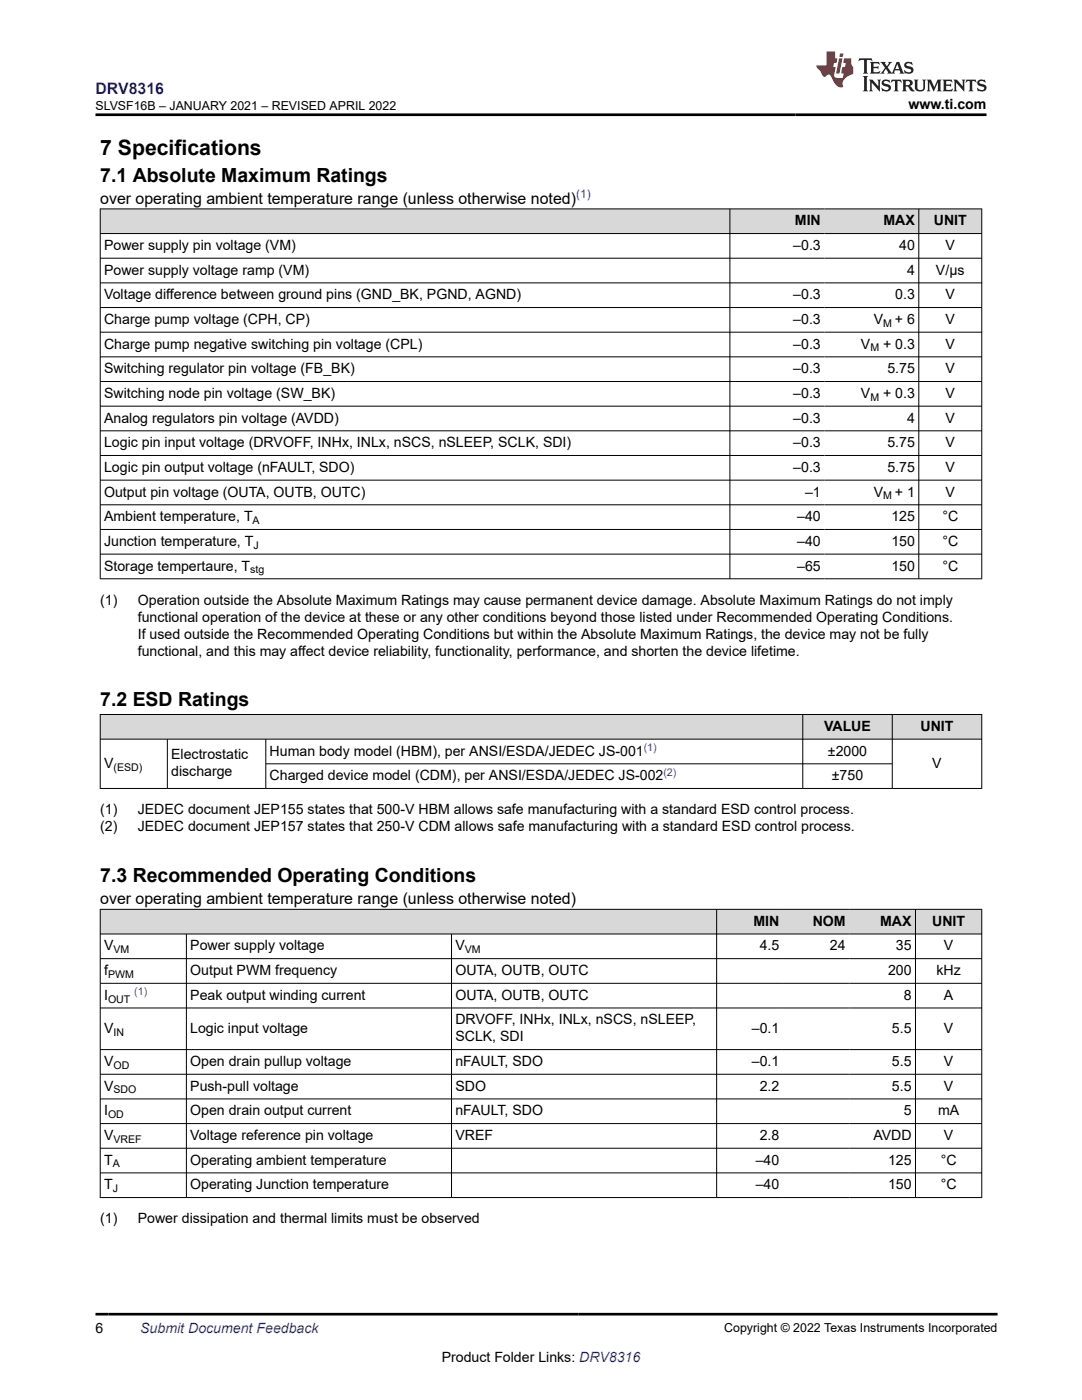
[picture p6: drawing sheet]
<svg xmlns="http://www.w3.org/2000/svg" width="216mm" height="279mm" viewBox="0 0 216 279" stroke-linecap="round" stroke-linejoin="round" font-family="sans-serif">
<defs><g id="words">
<text font-size="4.2" x="20" y="30.9">7 Specifications</text>
<g font-size="3.9">
<text x="20" y="36.3">7.1 Absolute Maximum Ratings</text>
<text x="20" y="141">7.2 ESD Ratings</text>
<text x="20" y="176">7.3 Recommended Operating Conditions</text>
</g>
<text font-size="3.2" fill="#00f" x="19" y="18.7">DRV8316</text>
<g font-size="3.2">
<text x="20" y="40.6">over operating ambient temperature range (unless otherwise noted)</text>
<text x="20" y="180.4">over operating ambient temperature range (unless otherwise noted)</text>
</g>
<g font-size="2.8">
<text x="181.3" y="21.8">www.ti.com</text>
<text x="158.6" y="45">MIN</text>
<text x="176.3" y="45">MAX</text>
<text x="186.3" y="45">UNIT</text>
<text x="20.8" y="49.9">Power supply pin voltage (VM)</text>
<text x="158.3" y="49.9">–0.3</text>
<text x="179.4" y="49.9">40</text>
<text x="188.7" y="49.9">V</text>
<text x="20.8" y="54.8">Power supply voltage ramp (VM)</text>
<text x="20.8" y="59.7">Voltage difference between ground pins (GND_BK, PGND, AGND)</text>
<text x="158.3" y="59.7">–0.3</text>
<text x="178.6" y="59.7">0.3</text>
<text x="181" y="54.8">4</text>
<text x="186.8" y="54.8">V/µs</text>
<text x="188.7" y="59.7">V</text>
<text x="20.8" y="64.6">Charge pump voltage (CPH, CP)</text>
<text x="158.3" y="64.6">–0.3</text>
<text x="174.3" y="64.6">V</text>
<text x="178.6" y="64.6">+ 6</text>
<text x="188.7" y="64.6">V</text>
<text x="20.8" y="69.6">Charge pump negative switching pin voltage (CPL)</text>
<text x="158.3" y="69.6">–0.3</text>
<text x="171.8" y="69.6">V</text>
<text x="176.2" y="69.6">+ 0.3</text>
<text x="188.7" y="69.6">V</text>
<text x="20.8" y="74.5">Switching regulator pin voltage (FB_BK)</text>
<text x="158.3" y="74.5">–0.3</text>
<text x="177.1" y="74.5">5.75</text>
<text x="188.7" y="74.5">V</text>
<text x="20.8" y="79.4">Switching node pin voltage (SW_BK)</text>
<text x="158.3" y="79.4">–0.3</text>
<text x="171.8" y="79.4">V</text>
<text x="176.2" y="79.4">+ 0.3</text>
<text x="188.7" y="79.4">V</text>
<text x="20.8" y="84.3">Analog regulators pin voltage (AVDD)</text>
<text x="20.8" y="89.3">Logic pin input voltage (DRVOFF, INHx, INLx, nSCS, nSLEEP, SCLK, SDI)</text>
<text x="158.3" y="84.3">–0.3</text>
<text x="158.3" y="89.3">–0.3</text>
<text x="177.1" y="89.3">5.75</text>
<text x="181" y="84.3">4</text>
<text x="188.7" y="84.3">V</text>
<text x="188.7" y="89.3">V</text>
<text x="20.8" y="94.2">Logic pin output voltage (nFAULT, SDO)</text>
<text x="158.3" y="94.2">–0.3</text>
<text x="177.1" y="94.2">5.75</text>
<text x="188.7" y="94.2">V</text>
<text x="20.8" y="99.1">Output pin voltage (OUTA, OUTB, OUTC)</text>
<text x="160.6" y="99.1">–1</text>
<text x="174.3" y="99.1">V</text>
<text x="178.6" y="99.1">+ 1</text>
<text x="188.7" y="99.1">V</text>
<text x="20.8" y="104">Ambient temperature, T</text>
<text x="159.1" y="104">–40</text>
<text x="177.9" y="104">125</text>
<text x="188" y="104">°C</text>
<text x="20.8" y="108.9">Junction temperature, T</text>
<text x="20.8" y="113.9">Storage tempertaure, T</text>
<text x="159.1" y="108.9">–40</text>
<text x="159.1" y="113.9">–65</text>
<text x="177.9" y="108.9">150</text>
<text x="177.9" y="113.9">150</text>
<text x="188" y="108.9">°C</text>
<text x="188" y="113.9">°C</text>
<text x="20" y="120.7">(1)</text>
<text x="27.5" y="120.7">Operation outside the Absolute Maximum Ratings may cause permanent device damage. Absolute Maximum Ratings do not imply</text>
<text x="27.5" y="124">functional operation of the device at these or any other conditions beyond those listed under Recommended Operating Conditions.</text>
<text x="27.5" y="127.4">If used outside the Recommended Operating Conditions but within the Absolute Maximum Ratings, the device may not be fully</text>
<text x="27.5" y="130.8">functional, and this may affect device reliability, functionality, performance, and shorten the device lifetime.</text>
<text x="164.4" y="145.9">VALUE</text>
<text x="183.7" y="145.9">UNIT</text>
<text x="20.8" y="153.2">V</text>
<text x="34.2" y="151.6">Electrostatic</text>
<text x="34.2" y="154.9">discharge</text>
<text x="53.8" y="150.8">Human body model (HBM), per ANSI/ESDA/JEDEC JS-001</text>
<text x="53.8" y="155.7">Charged device model (CDM), per ANSI/ESDA/JEDEC JS-002</text>
<text x="165.2" y="150.8">±2000</text>
<text x="166" y="155.7">±750</text>
<text x="186" y="153.2">V</text>
<text x="20" y="162.5">(1)</text>
<text x="20" y="165.9">(2)</text>
<text x="27.5" y="162.5">JEDEC document JEP155 states that 500-V HBM allows safe manufacturing with a standard ESD control process.</text>
<text x="27.5" y="165.9">JEDEC document JEP157 states that 250-V CDM allows safe manufacturing with a standard ESD control process.</text>
<text x="150.3" y="184.8">MIN</text>
<text x="162.2" y="184.8">NOM</text>
<text x="175.6" y="184.8">MAX</text>
<text x="186" y="184.8">UNIT</text>
<text x="20.8" y="189.7">V</text>
<text x="38" y="189.7">Power supply voltage</text>
<text x="90.9" y="189.7">V</text>
<text x="151.6" y="189.7">4.5</text>
<text x="165.6" y="189.7">24</text>
<text x="178.8" y="189.7">35</text>
<text x="188.3" y="189.7">V</text>
<text x="20.8" y="194.6">f</text>
<text x="38" y="194.6">Output PWM frequency</text>
<text x="90.9" y="194.6">OUTA, OUTB, OUTC</text>
<text x="177.2" y="194.6">200</text>
<text x="186.9" y="194.6">kHz</text>
<text x="20.8" y="199.5">I</text>
<text x="38" y="199.5">Peak output winding current</text>
<text x="90.9" y="199.5">OUTA, OUTB, OUTC</text>
<text x="180.3" y="199.5">8</text>
<text x="188.3" y="199.5">A</text>
<text x="20.8" y="206.1">V</text>
<text x="38" y="206.1">Logic input voltage</text>
<text x="90.9" y="204.4">DRVOFF, INHx, INLx, nSCS, nSLEEP,</text>
<text x="90.9" y="207.8">SCLK, SDI</text>
<text x="150" y="206.1">–0.1</text>
<text x="178" y="206.1">5.5</text>
<text x="188.3" y="206.1">V</text>
<text x="20.8" y="212.7">V</text>
<text x="38" y="212.7">Open drain pullup voltage</text>
<text x="90.9" y="212.7">nFAULT, SDO</text>
<text x="150" y="212.7">–0.1</text>
<text x="178" y="212.7">5.5</text>
<text x="188.3" y="212.7">V</text>
<text x="20.8" y="217.7">V</text>
<text x="38" y="217.7">Push-pull voltage</text>
<text x="90.9" y="217.7">SDO</text>
<text x="151.6" y="217.7">2.2</text>
<text x="178" y="217.7">5.5</text>
<text x="188.3" y="217.7">V</text>
<text x="20.8" y="222.6">I</text>
<text x="20.8" y="227.5">V</text>
<text x="38" y="222.6">Open drain output current</text>
<text x="38" y="227.5">Voltage reference pin voltage</text>
<text x="90.9" y="222.6">nFAULT, SDO</text>
<text x="90.9" y="227.5">VREF</text>
<text x="151.6" y="227.5">2.8</text>
<text x="174.3" y="227.5">AVDD</text>
<text x="180.3" y="222.6">5</text>
<text x="187.2" y="222.6">mA</text>
<text x="188.3" y="227.5">V</text>
<text x="20.8" y="232.4">T</text>
<text x="38" y="232.4">Operating ambient temperature</text>
<text x="150.8" y="232.4">–40</text>
<text x="177.2" y="232.4">125</text>
<text x="187.7" y="232.4">°C</text>
<text x="20.8" y="237.4">T</text>
<text x="38" y="237.4">Operating Junction temperature</text>
<text x="150.8" y="237.4">–40</text>
<text x="177.2" y="237.4">150</text>
<text x="187.7" y="237.4">°C</text>
<text x="20" y="244.2">(1)</text>
<text x="27.5" y="244.2">Power dissipation and thermal limits must be observed</text>
<text x="19" y="266.1">6</text>
<text x="88.1" y="271.7">Product Folder Links: DRV8316</text>
</g>
<text font-size="2.8" fill="#00f" x="28" y="266.1">Submit Document Feedback</text>
<g font-size="2.5">
<text x="19.1" y="21.9">SLVSF16B – JANUARY 2021 – REVISED APRIL 2022</text>
<text x="144.5" y="265.8">Copyright © 2022 Texas Instruments Incorporated</text>
</g>
<text font-size="2.4" fill="#00f" x="115" y="39.6">(1)</text>
<g font-size="2.1">
<text x="176.2" y="65.2">M</text>
<text x="173.7" y="70.1">M</text>
<text x="173.7" y="80">M</text>
<text x="176.2" y="99.7">M</text>
<text x="50.4" y="104.6">A</text>
<text x="50.6" y="109.5">J</text>
<text x="49.9" y="114.4">stg</text>
<text x="22.6" y="153.8">(ESD)</text>
<text x="22.6" y="190.2">VM</text>
<text x="92.7" y="190.2">VM</text>
<text x="21.6" y="195.2">PWM</text>
<text x="21.6" y="200.1">OUT</text>
<text x="22.6" y="206.7">IN</text>
<text x="22.6" y="213.3">OD</text>
<text x="22.6" y="218.2">SDO</text>
<text x="21.6" y="223.2">OD</text>
<text x="22.5" y="233">A</text>
<text x="22.6" y="228.1">VREF</text>
<text x="22.5" y="237.9">J</text>
</g>
<g font-size="2.1" fill="#00f">
<text x="128.5" y="149.8">(1)</text>
<text x="132.4" y="154.8">(2)</text>
<text x="26.8" y="198.6">(1)</text>
</g>
</g></defs>
<g fill="#d8d8d8">
<path d="M20 41.7h175.9v4.9h-175.9z" fill-rule="evenodd"/>
<path d="M20.1 41.8h125.5v4.7h-125.5z" fill-rule="evenodd"/>
<path d="M145.7 41.8h18.8v4.7h-18.8z" fill-rule="evenodd"/>
<path d="M164.5 41.8h18.8v4.7h-18.8z" fill-rule="evenodd"/>
<path d="M183.4 41.8h12.4v4.7h-12.4z" fill-rule="evenodd"/>
</g>
<g fill="none" stroke="#000" stroke-width=".2">
<path d="M19.9 41.7h176.1M19.9 46.6h176.1M19.9 51.5h176.1M19.9 56.5h176.1M20 41.6v74M145.6 41.6v74M183.3 41.6v74M195.9 41.6v74M19.9 61.4h176.1M19.9 66.3h176.1M19.9 71.2h176.1M19.9 76.1h176.1"/>
<path d="M19.9 81.1h176.1M19.9 86h176.1M19.9 90.9h176.1M19.9 95.8h176.1M19.9 100.7h176.1M19.9 105.7h176.1M19.9 110.6h176.1M19.9 115.5h176.1"/>
</g>
<g fill="#d8d8d8">
<path d="M20 142.6h175.9v4.9h-175.9z" fill-rule="evenodd"/>
<path d="M20.1 142.7h140v4.8h-140z" fill-rule="evenodd"/>
<path d="M160.2 142.7h17.8v4.8h-17.8z" fill-rule="evenodd"/>
<path d="M178.1 142.7h17.7v4.8h-17.7z" fill-rule="evenodd"/>
</g>
<path d="M19.9 142.6h176.1M19.9 147.5h176.1M19.9 157.4h176.1M20 142.5v14.9M33.4 147.5v9.9M53 147.5v9.9M53 152.4h125.1M160.2 142.5v14.9M178 142.5v14.9M195.9 142.5v14.9" fill="none" stroke="#000" stroke-width=".2"/>
<g fill="#d8d8d8">
<path d="M20 181.5h175.9v4.9h-175.9z" fill-rule="evenodd"/>
<path d="M20.1 181.5h122.8v4.8h-122.8z" fill-rule="evenodd"/>
<path d="M143.1 181.5h13.1v4.8h-13.1z" fill-rule="evenodd"/>
<path d="M156.2 181.5h13.2v4.8h-13.2z" fill-rule="evenodd"/>
<path d="M169.4 181.5h13.2v4.8h-13.2z" fill-rule="evenodd"/>
<path d="M182.7 181.5h13.1v4.8h-13.1z" fill-rule="evenodd"/>
</g>
<g fill="none" stroke="#000" stroke-width=".2">
<path d="M19.9 181.5h176.1M19.9 186.4h176.1M19.9 191.3h176.1M19.9 196.2h176.1M20 181.4v57.7M37.2 186.4v52.7M90.1 186.4v52.7M143 181.4v57.7M182.7 181.4v57.7M195.9 181.4v57.7M19.9 201.2h176.1M19.9 209.5h176.1"/>
<path d="M19.9 214.4h176.1M19.9 219.3h176.1M19.9 224.2h176.1M19.9 229.2h176.1M19.9 234.1h176.1M19.9 239h176.1"/>
</g>
<path d="M171.5 11.6l-.2 .6 .5-.2h.6v.1v2.2l-.2 .4h1l-.2-.4v-2.2v-.1h.5l.5 .2-.1-.6zM173.6 12.4l.2 .3v1.6l-.2 .4h1.9l.1-.6a1.08 1.08 0 0 1-1.3 .2v-.7h.6l.4 .2v-.7l-.4 .2h-.6v-.5l.2-.2a1 1 0 0 1 1 .3l-.1-.5zM175.7 12.4l.9 1.1-1 1.2h.9l-.2-.2 .5-.8 .4 .8-.2 .2h1.6l-.2-.2 .2-.5h.9l.1 .5-.1 .2h.9l-.2-.4-.8-1.9h-.5l-.9 2.1-.9-1.1 .9-1h-.8l.2 .2-.4 .6-.4-.6 .2-.2zM179 12.8l.4 1h-.7zM180.7 12.5a.65 .65 0 0 0-.2 .7 .65 .65 0 0 0 .6 .5l.6 .1 .1 .3a.79 .79 0 0 1-.7 .4 .79 .79 0 0 1-.7-.5l.1 .7 .2-.1a.93 .93 0 0 0 1.1 0 .93 .93 0 0 0 .4-.9 1.46 1.46 0 0 0-1.2-.6l-.1-.3a1.09 1.09 0 0 1 1.2 .2l-.2-.6-.1 .1-.5-.2zM172.2 15.2l.2 .4v2.2l-.2 .4h1l-.2-.4v-2.2l.2-.4zM173.4 15.9l.2 .4v1.5l-.2 .4h.8l-.3-.4 .1-1.3 1.6 1.8v-2l.2-.4h-.7l.1 .2 .1 1.1-1.2-1.3zM176.2 16a.65 .65 0 0 0-.2 .8 .65 .65 0 0 0 .6 .4l.6 .2 .1 .2a.79 .79 0 0 1-.7 .4 .79 .79 0 0 1-.7-.5l.1 .7 .2-.1a.93 .93 0 0 0 1.1 .1 .93 .93 0 0 0 .4-1 1.46 1.46 0 0 0-1.2-.5l-.1-.4a1.09 1.09 0 0 1 1.2 .2l-.1-.6-.2 .1-.5-.1zM177.9 15.9l-.1 .6a.63 .63 0 0 1 .8-.3v1.6l-.3 .4h1l-.2-.4v-1.6a.66 .66 0 0 1 .8 .3l-.1-.6zM180 15.9l.2 .4v1.5l-.2 .4h1l-.2-.2-.1-.7h.5l.1 .2a.79 .79 0 0 0 1.2 .6l-1-.9a.61 .61 0 0 0 .6-.6 .61 .61 0 0 0-.5-.7zM180.8 16.2h.1a.47 .47 0 0 1 .5 .1 .47 .47 0 0 1 .1 .5l-.1 .1-.7 .1zM182.3 15.9l.2 .2a2.27 2.27 0 0 0 .4 2 1.04 1.04 0 0 0 1.7-.7v-1.3l.2-.2h-.8l.2 .4v1.1a.6 .6 0 0 1-.6 .6 .6 .6 0 0 1-.6-.6v-1.1l.3-.4zM184.9 15.9l.2 .4v1.5l-.2 .4h.8l-.3-.4v-1.4l.9 1.9 .9-1.9v1.4l-.3 .4h1l-.2-.4v-1.5l.2-.4h-.8l-.7 1.5-.6-1.5zM188.1 15.9l.2 .4v1.5l-.2 .4h1.9l.1-.6a1.09 1.09 0 0 1-1.3 .2v-.7h.6l.4 .2v-.6l-.4 .2h-.6v-.6l.2-.1a1.01 1.01 0 0 1 1 .3l-.1-.6zM190.2 15.9l.3 .4v1.5l-.3 .4h.8l-.2-.4v-1.3l1.6 1.8v-2l.2-.4h-.7l.2 .2v1.1l-1.2-1.3zM192.8 15.9l-.1 .6a.63 .63 0 0 1 .8-.3v1.6l-.3 .4h1l-.2-.4v-1.6a.66 .66 0 0 1 .8 .3l-.1-.6zM195.2 16a.65 .65 0 0 0-.2 .8 .65 .65 0 0 0 .6 .4l.6 .2 .2 .2a.79 .79 0 0 1-.7 .4 .79 .79 0 0 1-.7-.5l.1 .7 .2-.1a.93 .93 0 0 0 1 .1 .93 .93 0 0 0 .5-1 1.46 1.46 0 0 0-1.3-.5v-.4a1.09 1.09 0 0 1 1.2 .2l-.2-.6-.2 .1-.5-.1z" fill="#231f20"/>
<path d="M164.9 10.3v2.7h-2l.1 .4 .8 1a.95 .95 0 0 0 1 .9 .59 .59 0 0 1 .5-.4 .59 .59 0 0 1 .5 .3l.4 .8a1.59 1.59 0 0 0 2.1 1.4 1.61 1.61 0 0 1 1-2.3l1-.3-.1-1.5a1.59 1.59 0 0 1-.3-1.7h-1.5l-.2 .9h.6l-.2 .9h-.5l-.2 .9v.3l.4 .1-.1 .9h-.7a.73 .73 0 0 1-1-.7l.3-1.5h-.5l.1-.9h.5l.2-.9h-.5v-1.3zM167.4 11.6l-.6 3.1h.7l.6-3.1zM167.6 10.7l-.1 .6h.7l.1-.6z" fill="#ed1c24"/>
<path d="M19 22.9h177.8M19 262.3h180" fill="none" stroke="#000" stroke-width=".53"/>
<use href="#words"/>
</svg>
